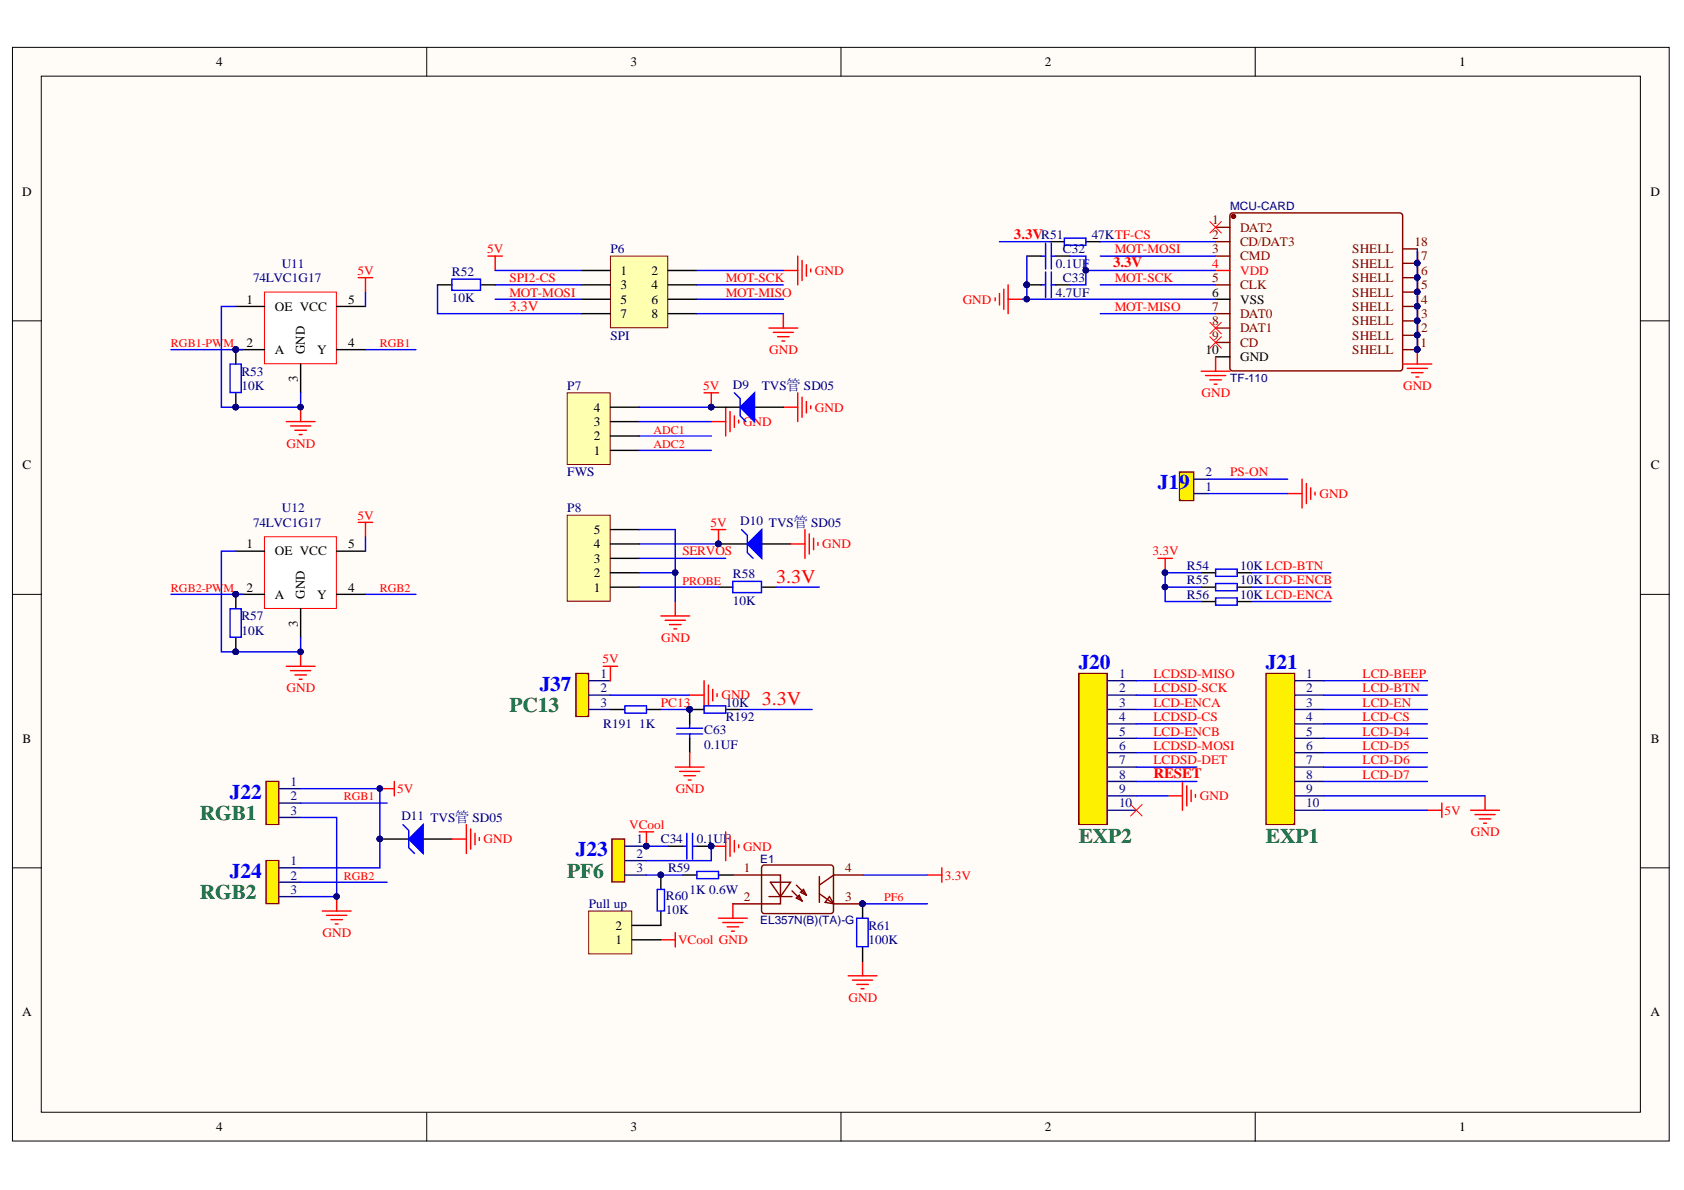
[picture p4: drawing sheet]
<svg xmlns="http://www.w3.org/2000/svg" width="297mm" height="210mm" viewBox="0 0 297 210" stroke-linecap="round" stroke-linejoin="round" font-family="sans-serif">
<defs><g id="words">
<g font-size="3.7" fill="#00f">
<text x="204.2" y="86.3">J19</text>
<text x="190.3" y="118">J20</text>
<text x="223.3" y="118">J21</text>
<text x="95.2" y="121.8">J37</text>
<text x="40.6" y="140.9">J22</text>
<text x="40.6" y="154.8">J24</text>
<text x="101.6" y="151">J23</text>
</g>
<g font-size="3.7" fill="#008000">
<text x="89.9" y="125.6">PC13</text>
<text x="35.2" y="144.7">RGB1</text>
<text x="190.3" y="148.7">EXP2</text>
<text x="223.3" y="148.7">EXP1</text>
<text x="100.1" y="154.8">PF6</text>
<text x="35.2" y="158.6">RGB2</text>
</g>
<g font-size="3.4" fill="#f00">
<text x="136.9" y="102.8">3.3V</text>
<text x="134.4" y="124.4">3.3V</text>
</g>
<g font-size="2.5" fill="#f00">
<text x="178.9" y="42.1">3.3VR51</text>
<text x="196.4" y="47.2">3.3V</text>
<text x="89.9" y="54.8">3.3V</text>
<text x="203.5" y="137.3">RESET</text>
</g>
<g font-size="2.3">
<text x="38.1" y="11.7">4</text>
<text x="111.2" y="11.7">3</text>
<text x="184.3" y="11.7">2</text>
<text x="257.4" y="11.7">1</text>
<text x="3.9" y="34.5">D</text>
<text x="291.1" y="34.5">D</text>
<text x="43.5" y="53.6">1</text>
<text x="61.4" y="53.6">5</text>
<text x="109.5" y="48.5">1</text>
<text x="109.5" y="51">3</text>
<text x="109.5" y="53.6">5</text>
<text x="114.9" y="48.5">2</text>
<text x="114.9" y="51">4</text>
<text x="114.9" y="53.6">6</text>
<text x="213.8" y="52.3">6</text>
<text x="218.7" y="53.6">VSS</text>
<text x="48.5" y="54.8">OE VCC</text>
<text x="109.5" y="56.1">7</text>
<text x="114.9" y="56.1">8</text>
<text x="43.5" y="61.2">2</text>
<text x="48.5" y="62.4">A</text>
<text x="53.8" y="62.4" transform="rotate(-90 53.8 62.4)">GND</text>
<text x="56" y="62.4">Y</text>
<text x="61.4" y="61.2">4</text>
<text x="212.6" y="62.4">10</text>
<text x="218.7" y="63.7">GND</text>
<text x="52.5" y="67.4" transform="rotate(-90 52.5 67.4)">3</text>
<text x="104.8" y="77.7">2</text>
<text x="104.8" y="75.1">3</text>
<text x="104.8" y="72.6">4</text>
<text x="4" y="82.8">C</text>
<text x="104.8" y="80.2">1</text>
<text x="291.2" y="82.8">C</text>
<text x="104.8" y="94.2">5</text>
<text x="43.5" y="96.7">1</text>
<text x="48.5" y="98">OE VCC</text>
<text x="61.4" y="96.7">5</text>
<text x="104.8" y="101.8">2</text>
<text x="104.8" y="99.2">3</text>
<text x="104.8" y="96.7">4</text>
<text x="43.5" y="104.4">2</text>
<text x="48.5" y="105.6">A</text>
<text x="53.8" y="105.6" transform="rotate(-90 53.8 105.6)">GND</text>
<text x="56" y="105.6">Y</text>
<text x="61.4" y="104.4">4</text>
<text x="104.8" y="104.4">1</text>
<text x="52.5" y="110.6" transform="rotate(-90 52.5 110.6)">3</text>
<text x="4" y="131">B</text>
<text x="291.2" y="131">B</text>
<text x="108.6" y="166.5">1</text>
<text x="108.6" y="164">2</text>
<text x="3.9" y="179.2">A</text>
<text x="291.1" y="179.2">A</text>
<text x="38.1" y="199.5">4</text>
<text x="111.2" y="199.5">3</text>
<text x="184.3" y="199.5">2</text>
<text x="257.4" y="199.5">1</text>
</g>
<g font-size="2.3" fill="#800">
<text x="213.8" y="39.6">1</text>
<text x="218.7" y="40.9">DAT2</text>
<text x="213.8" y="42.1">2</text>
<text x="213.8" y="44.7">3</text>
<text x="218.7" y="43.4">CD/DAT3</text>
<text x="218.7" y="45.9">CMD</text>
<text x="238.5" y="47.2">SHELL</text>
<text x="238.5" y="44.7">SHELL</text>
<text x="249.5" y="45.9">17</text>
<text x="249.5" y="43.4">18</text>
<text x="213.8" y="49.7">5</text>
<text x="218.7" y="51">CLK</text>
<text x="238.5" y="52.3">SHELL</text>
<text x="238.5" y="49.7">SHELL</text>
<text x="249.5" y="53.6">14</text>
<text x="249.5" y="51">15</text>
<text x="249.5" y="48.5">16</text>
<text x="213.8" y="54.8">7</text>
<text x="213.8" y="57.4">8</text>
<text x="213.8" y="59.9">9</text>
<text x="218.7" y="56.1">DAT0</text>
<text x="218.7" y="58.6">DAT1</text>
<text x="238.5" y="59.9">SHELL</text>
<text x="238.5" y="57.4">SHELL</text>
<text x="238.5" y="54.8">SHELL</text>
<text x="249.5" y="58.6">12</text>
<text x="249.5" y="56.1">13</text>
<text x="218.7" y="61.2">CD</text>
<text x="238.5" y="62.4">SHELL</text>
<text x="249.5" y="61.2">1</text>
<text x="250.6" y="61.2">1</text>
<text x="131.2" y="153.8">1</text>
<text x="149.1" y="153.8">4</text>
<text x="131.2" y="158.9">2</text>
<text x="149.1" y="158.9">3</text>
</g>
<g font-size="2.3" fill="#000080">
<text x="49.7" y="47.2">U11</text>
<text x="107.7" y="44.7">P6</text>
<text x="186.2" y="47.2">0.1UF</text>
<text x="187.5" y="44.7">C32</text>
<text x="192.6" y="42.1">47KTF-CS</text>
<text x="44.7" y="49.7">74LVC1G17</text>
<text x="79.7" y="53.3">10K</text>
<text x="79.7" y="48.7">R52</text>
<text x="186.2" y="52.3">4.7UF</text>
<text x="187.5" y="49.7">C33</text>
<text x="107.7" y="59.9">SPI</text>
<text x="42.6" y="68.8">10K</text>
<text x="42.6" y="66.2">R53</text>
<text x="100.1" y="68.8">P7</text>
<text x="129.3" y="68.5">D9</text>
<text x="134.4" y="68.8">TVS管 SD05</text>
<text x="100.1" y="84">FWS</text>
<text x="44.7" y="92.9">74LVC1G17</text>
<text x="49.7" y="90.4">U12</text>
<text x="100.1" y="90.4">P8</text>
<text x="130.6" y="92.7">D10 TVS管 SD05</text>
<text x="209.3" y="100.5">R54</text>
<text x="218.7" y="100.5">10K LCD-BTN</text>
<text x="129.3" y="106.6">10K</text>
<text x="129.3" y="102">R58</text>
<text x="209.3" y="103.1">R55</text>
<text x="209.3" y="105.6">R56</text>
<text x="218.7" y="103.1">10K LCD-ENCB</text>
<text x="218.7" y="105.6">10K LCD-ENCA</text>
<text x="42.6" y="112">10K</text>
<text x="42.6" y="109.4">R57</text>
<text x="128" y="124.6">10K</text>
<text x="106.4" y="128.4">R191</text>
<text x="112.8" y="128.4">1K</text>
<text x="124.2" y="129.5">C63</text>
<text x="128" y="127.2">R192</text>
<text x="124.2" y="132">0.1UF</text>
<text x="70.8" y="144.7">D11 TVS管 SD05</text>
<text x="116.6" y="148.8">C34</text>
<text x="122.9" y="148.8">0.1UF</text>
<text x="117.8" y="153.8">R59</text>
<text x="103.9" y="160.2">Pull up</text>
<text x="117.4" y="158.7">R60</text>
<text x="117.4" y="161.2">10K</text>
<text x="121.6" y="157.7">1K 0.6W</text>
<text x="153.2" y="166.5">100K</text>
<text x="153.2" y="164">R61</text>
</g>
<g font-size="2.3" fill="#f00">
<text x="85.9" y="44.7">5V</text>
<text x="196.6" y="44.7">MOT-MOSI</text>
<text x="213.8" y="47.2">4</text>
<text x="63.1" y="48.5">5V</text>
<text x="89.9" y="49.7">SPI2-CS</text>
<text x="89.9" y="52.3">MOT-MOSI</text>
<text x="128" y="49.7">MOT-SCK</text>
<text x="128" y="52.3">MOT-MISO</text>
<text x="143.8" y="48.5">GND</text>
<text x="169.8" y="53.6">GND</text>
<text x="196.6" y="49.7">MOT-SCK</text>
<text x="218.7" y="48.5">VDD</text>
<text x="196.6" y="54.8">MOT-MISO</text>
<text x="135.7" y="62.4">GND</text>
<text x="124" y="68.8">5V</text>
<text x="211.9" y="70.1">GND</text>
<text x="247.5" y="68.8">GND</text>
<text x="131.1" y="75.1">GND</text>
<text x="143.8" y="72.6">GND</text>
<text x="50.5" y="79">GND</text>
<text x="217" y="84">PS-ON</text>
<text x="232.7" y="87.8">GND</text>
<text x="63.1" y="91.6">5V</text>
<text x="125.3" y="92.9">5V</text>
<text x="120.4" y="98">SERVOS</text>
<text x="145" y="96.7">GND</text>
<text x="203.3" y="98">3.3V</text>
<text x="116.6" y="113.2">GND</text>
<text x="106.3" y="117">5V</text>
<text x="203.5" y="119.6">LCDSD-MISO</text>
<text x="240.4" y="119.6">LCD-BEEP</text>
<text x="50.5" y="122.1">GND</text>
<text x="116.6" y="124.6">PC13</text>
<text x="127.3" y="123.4">GND</text>
<text x="203.5" y="122.1">LCDSD-SCK</text>
<text x="203.5" y="124.6">LCD-ENCA</text>
<text x="240.4" y="122.1">LCD-BTN</text>
<text x="240.4" y="124.6">LCD-EN</text>
<text x="203.5" y="127.2">LCDSD-CS</text>
<text x="203.5" y="129.7">LCD-ENCB</text>
<text x="240.4" y="127.2">LCD-CS</text>
<text x="240.4" y="129.7">LCD-D4</text>
<text x="203.5" y="132.3">LCDSD-MOSI</text>
<text x="203.5" y="134.8">LCDSD-DET</text>
<text x="240.4" y="132.3">LCD-D5</text>
<text x="240.4" y="134.8">LCD-D6</text>
<text x="240.4" y="137.4">LCD-D7</text>
<text x="70.1" y="139.9">5V</text>
<text x="119.2" y="139.9">GND</text>
<text x="211.6" y="141.2">GND</text>
<text x="254.8" y="143.7">5V</text>
<text x="85.3" y="148.8">GND</text>
<text x="111" y="146.2">VCool</text>
<text x="259.5" y="147.5">GND</text>
<text x="131.1" y="150">GND</text>
<text x="166.6" y="155.1">3.3V</text>
<text x="56.9" y="165.3">GND</text>
<text x="119.6" y="166.5">VCool GND</text>
<text x="149.7" y="176.7">GND</text>
</g>
<g font-size="2.3" fill="#11037f">
<text x="212.6" y="86.6">1</text>
<text x="212.6" y="84">2</text>
<text x="105.9" y="119.6">1</text>
<text x="197.4" y="119.6">1</text>
<text x="230.4" y="119.6">1</text>
<text x="105.9" y="122.1">2</text>
<text x="105.9" y="124.6">3</text>
<text x="197.4" y="122.1">2</text>
<text x="197.4" y="124.6">3</text>
<text x="230.4" y="122.1">2</text>
<text x="230.4" y="124.6">3</text>
<text x="197.4" y="127.2">4</text>
<text x="197.4" y="129.7">5</text>
<text x="230.4" y="127.2">4</text>
<text x="230.4" y="129.7">5</text>
<text x="197.4" y="132.3">6</text>
<text x="197.4" y="134.8">7</text>
<text x="197.4" y="137.4">8</text>
<text x="230.4" y="132.3">6</text>
<text x="230.4" y="134.8">7</text>
<text x="230.4" y="137.4">8</text>
<text x="51.3" y="138.6">1</text>
<text x="51.3" y="141.2">2</text>
<text x="51.3" y="143.7">3</text>
<text x="197.4" y="139.9">9</text>
<text x="197.4" y="142.4">10</text>
<text x="230.4" y="139.9">9</text>
<text x="230.4" y="142.4">10</text>
<text x="112.2" y="148.8">1</text>
<text x="51.3" y="152.6">1</text>
<text x="51.3" y="155.1">2</text>
<text x="112.2" y="151.3">2</text>
<text x="112.2" y="153.8">3</text>
<text x="51.3" y="157.7">3</text>
</g>
<g font-size="2.1" fill="#f00">
<text x="30.2" y="61.2">RGB1-PWM</text>
<text x="67" y="61.2">RGB1</text>
<text x="115.3" y="76.5">ADC1</text>
<text x="115.3" y="79">ADC2</text>
<text x="30.2" y="104.4">RGB2-PWM</text>
<text x="67" y="104.4">RGB2</text>
<text x="120.4" y="103.1">PROBE</text>
<text x="60.6" y="141.2">RGB1</text>
<text x="60.6" y="155.2">RGB2</text>
<text x="156" y="159">PF6</text>
</g>
<g font-size="2" fill="#000080">
<text x="217" y="37.1">MCU-CARD</text>
<text x="217" y="67.3">TF-110</text>
<text x="134.1" y="152.1">E1</text>
<text x="134.1" y="163">EL357N(B)(TA)-G</text>
</g>
</g></defs>
<g fill="#fffcf8" stroke="#000" stroke-width=".18">
<path d="M2.2 8.4h292.2v192.9h-292.2z"/>
<path d="M7.3 13.4h282v182.8h-282z"/>
</g>
<path d="M75.3 8.4v5M148.3 8.4v5M221.4 8.4v5M2.2 56.6h5.1M289.4 56.6h5.1M2.2 104.8h5.1M289.4 104.8h5.1M2.2 153.1h5.1M289.4 153.1h5.1M75.3 196.2v5.1M148.3 196.2v5.1M221.4 196.2v5.1" fill="none" stroke="#000" stroke-width=".18"/>
<path d="M175.5 52.5v.5M176.3 51.8v2M177.1 51v3.6M177.8 50.2v5.1M177.8 52.8h2.6" fill="none" stroke="#f00" stroke-width=".25"/>
<path d="M181.1 50.2h2.6M181.1 45.2h2.6M185.2 42.6h2.5M186.2 50.2h2.5M186.2 45.2h2.5M191.5 42.6h2.6" fill="none" stroke="#000" stroke-width=".25"/>
<path d="M183.7 50.2h.7M183.7 45.2h.7M184.4 42.9v4.6M184.4 48v4.5M185.4 50.2h.8M185.4 42.9v4.6M185.4 48v4.5M185.4 45.2h.8M187.7 42h3.8v1.3h-3.8z" fill="none" stroke="#00f" stroke-width=".25"/>
<circle cx="181.1" cy="50.2" r=".48" fill="#000080" stroke="#000080" stroke-width=".18"/>
<path d="M223.3 118.8h5v26.6h-5z" fill="#fdf101" stroke="#800000" stroke-width=".25"/>
<path d="M228.4 120.1h5.1M228.4 122.6h5.1M228.4 125.1h5.1M228.4 127.7h5.1M228.4 130.2h5.1M228.4 132.8h5.1M228.4 135.3h5.1M228.4 137.8h5.1M228.4 140.4h5.1M228.4 142.9h5.1" fill="none" stroke="#11037f" stroke-width=".25"/>
<path d="M190.3 118.8h5v26.6h-5z" fill="#fdf101" stroke="#800000" stroke-width=".25"/>
<path d="M195.4 120.1h5M195.4 122.6h5M195.4 125.1h5M195.4 127.7h5M195.4 130.2h5M195.4 132.8h5M195.4 135.3h5M195.4 137.8h5M195.4 140.4h5M195.4 142.9h5" fill="none" stroke="#11037f" stroke-width=".25"/>
<g fill="none" stroke="#f00" stroke-width=".25">
<path d="M125.5 93.4h2.5M126.7 93.4v2.5M116.6 108.6h5.1M117.3 109.4h3.6M118.1 110.2h2M118.9 110.9h.5M119.1 106.1v2.5M208.6 137.8v5.1M209.3 138.6v3.6M210.1 139.4v2M206 140.4h2.6M210.9 140.1v.5"/>
<path d="M251.8 142.9h2.5M254.3 141.7v2.5M259.4 142.9h5.1M260.2 143.7h3.5M260.9 144.4h2.1M261.7 145.2h.5M261.9 140.4v2.5"/>
</g>
<path d="M199.4 141.9l2.1 2M201.5 141.9l-2.1 2" fill="none" stroke="#f00" stroke-width=".18"/>
<path d="M126.7 103.6h2.6M134.4 103.6h2.5" fill="none" stroke="#000" stroke-width=".25"/>
<path d="M129.3 102.6h5v1.9h-5z" fill="none" stroke="#00f" stroke-width=".25"/>
<circle cx="126.7" cy="95.9" r=".48" fill="#000080" stroke="#000080" stroke-width=".18"/>
<path d="M100 90.9h7.6v15.2h-7.6z" fill="#ffffb0" stroke="#800000" stroke-width=".18"/>
<path d="M107.7 98.5h5.1M107.7 95.9h5.1M107.7 93.4h5.1M107.7 103.6h5.1M107.7 101h5.1" fill="none" stroke="#000" stroke-width=".25"/>
<path d="M59.4 158.2v2.5M56.8 160.7h5.1M57.6 161.5h3.6M58.4 162.2h2M59.1 163h.5" fill="none" stroke="#f00" stroke-width=".25"/>
<circle cx="59.4" cy="158.1" r=".48" fill="#000080" stroke="#000080" stroke-width=".18"/>
<path d="M46.9 137.8h2.3v7.6h-2.3z" fill="#fdf101" stroke="#800000" stroke-width=".25"/>
<path d="M49.2 139.1h3.8M49.2 141.7h3.8M49.2 144.2h3.8" fill="none" stroke="#11037f" stroke-width=".25"/>
<path d="M46.7 51.5h12.6v12.7h-12.6z" fill="#fff" stroke="#f00" stroke-width=".18"/>
<path d="M41.6 54.1h5.1M59.4 54.1h5.1M41.6 69.3v2.5M46.7 61.7h-5.1v2.5M53 64.2v5.1M59.4 61.7h5.1M211.9 101h2.5M211.9 103.6h2.5M211.9 106.1h2.5M218.2 101h2.6M218.2 103.6h2.6M218.2 106.1h2.6" fill="none" stroke="#000" stroke-width=".25"/>
<g fill="#000080" stroke="#000080" stroke-width=".18">
<circle cx="41.6" cy="61.6" r=".48"/>
<circle cx="41.6" cy="71.8" r=".48"/>
<circle cx="53" cy="71.8" r=".48"/>
<circle cx="67" cy="139.1" r=".48"/>
<circle cx="205.5" cy="101" r=".49"/>
</g>
<path d="M40.6 64.2h2v5h-2zM214.4 100.4h3.8v1.3h-3.8zM214.4 102.9h3.8v1.3h-3.8zM214.4 105.5h3.8v1.2h-3.8z" fill="none" stroke="#00f" stroke-width=".25"/>
<path d="M63.2 49h2.5M64.5 49v2.5M50.5 74.4h5.1M51.3 75.1h3.5M52 75.9h2M52.8 76.7h.5M53 71.8v2.6M204.3 98.5h2.5M205.5 98.5v2.5M67 139.1h2.6M69.6 137.8v2.6" fill="none" stroke="#f00" stroke-width=".25"/>
<path d="M46.9 151.8h2.3v7.6h-2.3z" fill="#fdf101" stroke="#800000" stroke-width=".25"/>
<path d="M49.2 153.1h3.8M49.2 155.6h3.8M49.2 158.2h3.8" fill="none" stroke="#11037f" stroke-width=".25"/>
<path d="M46.7 94.7h12.6v12.6h-12.6z" fill="#fff" stroke="#f00" stroke-width=".18"/>
<path d="M41.6 97.2h5.1M59.4 97.2h5.1M41.6 112.5v2.5M46.7 104.8h-5.1v2.6M53 107.4v5.1M59.4 104.8h5.1" fill="none" stroke="#000" stroke-width=".25"/>
<g fill="#000080" stroke="#000080" stroke-width=".18">
<circle cx="41.6" cy="104.8" r=".48"/>
<circle cx="41.6" cy="115" r=".48"/>
<circle cx="53" cy="115" r=".48"/>
</g>
<path d="M40.6 107.4h2v5h-2z" fill="none" stroke="#00f" stroke-width=".25"/>
<path d="M63.2 92.1h2.5M64.5 92.1v2.6M50.5 117.5h5.1M51.3 118.3h3.5M52 119.1h2M52.8 119.8h.5M53 115v2.5" fill="none" stroke="#f00" stroke-width=".25"/>
<path d="M107.9 148h2.3v7.6h-2.3z" fill="#fdf101" stroke="#800000" stroke-width=".25"/>
<path d="M110.2 149.3h3.8M110.2 151.8h3.8M110.2 154.3h3.8" fill="none" stroke="#11037f" stroke-width=".25"/>
<g fill="#000080" stroke="#000080" stroke-width=".18">
<circle cx="114" cy="149.2" r=".48"/>
<circle cx="125.4" cy="149.2" r=".48"/>
</g>
<path d="M117.8 149.3h2.6M120.4 154.3h2.5M122.9 149.3h2.6M126.7 154.3h2.6" fill="none" stroke="#000" stroke-width=".25"/>
<path d="M120.4 149.3h.7M121.1 147v4.6M122.2 149.3h.7M122.2 147v4.6M122.9 153.7h3.8v1.3h-3.8z" fill="none" stroke="#00f" stroke-width=".25"/>
<path d="M208.1 83.3h2.5v5h-2.5z" fill="#fdf101" stroke="#800000" stroke-width=".25"/>
<path d="M210.6 87.1h2.5M210.6 84.5h2.5" fill="none" stroke="#11037f" stroke-width=".25"/>
<path d="M227.1 87.1h2.6M229.7 84.5v5.1M230.4 85.3v3.5M231.2 86v2.1M232 86.8v.5" fill="none" stroke="#f00" stroke-width=".25"/>
<path d="M100 69.3h7.6v12.6h-7.6z" fill="#ffffb0" stroke="#800000" stroke-width=".18"/>
<path d="M107.7 79.4h5.1M107.7 76.9h5.1M107.7 74.4h5.1M107.7 71.8h5.1" fill="none" stroke="#000" stroke-width=".25"/>
<g fill="none" stroke="#f00" stroke-width=".25">
<path d="M86.1 45.2h2.5M87.3 45.2v2.5M135.6 57.9h5.1M136.4 58.6h3.6M137.2 59.4h2M138.2 47.7h2.5M138.2 55.3v2.6M140.7 45.2v5M141.5 45.9v3.6M142.2 46.7v2M143 47.5v.5M124.2 69.3h2.5"/>
<path d="M125.5 69.3v2.5M125.5 74.4h2.5M128 71.8v5.1M128.8 72.6v3.5M129.5 73.4v2M130.3 74.1v.5M137.9 60.1h.5"/>
</g>
<circle cx="125.4" cy="71.8" r=".48" fill="#000080" stroke="#000080" stroke-width=".18"/>
<path d="M107.7 45.2h10.1v12.6h-10.1z" fill="#ffffb0" stroke="#800000" stroke-width=".18"/>
<g fill="none" stroke="#000" stroke-width=".25">
<path d="M102.6 47.7h5.1M102.6 50.2h5.1M102.6 52.8h5.1M102.6 55.3h5.1M117.8 47.7h5.1M117.8 50.2h5.1M117.8 52.8h5.1M117.8 55.3h5.1M214.4 52.8h2.6M214.4 62.9h2.6M116.6 154.3v2.6M152.2 159.4v2.6"/>
<path d="M116.6 160.7v2.5M152.2 167v2.6"/>
</g>
<g fill="none" stroke="#800" stroke-width=".25">
<path d="M217 37.8l.4-.2h29.8l.2 .5-.1 27.1-.4 .2h-29.7l-.3-.5zM214.4 40.1h2.6M214.4 42.6h2.6M214.4 45.2h2.6M214.4 50.2h2.6M214.4 55.3h2.6M214.4 57.9h2.6M247.5 59.1h2.5M247.5 56.6h2.5M247.5 54.1h2.5M247.5 51.5h2.5M247.5 49h2.5"/>
<path d="M247.5 46.4h2.5M247.5 43.9h2.5M214.4 60.4h2.6M247.5 61.7h2.5M129.3 154.3h8.4v5.1h-8.4M134.4 152.8l.4-.2h12l.2 .5-.1 7.8-.4 .3-11.9-.1-.3-.5zM135.6 158.2h4.1M135.9 155.6h3.5l-1.7 2.6zM139.7 157.1l1.8 1.8M140.5 158.4l.5-.5 .5 1zM140.5 156.1l1.7 1.8M141.2 157.4l.5-.5 .5 1z"/>
<path d="M144.5 157.6l2.6 1.8M144.5 154.6v4.6M146.3 158.2l.8 1.2-1.6-.2zM147.1 159.4h5.1M152.2 154.3h-5.1l-2.6 1.8"/>
</g>
<circle cx="217.6" cy="38.2" r=".36" fill="#800" stroke="#800" stroke-width=".25"/>
<g fill="none" stroke="#f00" stroke-width=".25">
<path d="M214.4 47.7h2.6M211.9 65.5h5.1M212.6 66.2h3.6M213.4 67h2M214.2 67.8h.5M214.4 62.9v2.6M247.5 64.2h5M248.2 65h3.6M249 65.7h2M249.7 66.5h.6M250 61.7v2.5M112.8 146.7h2.5"/>
<path d="M114 146.7v2.6M125.5 149.3h2.5M128 146.7v5.1M128.8 147.5v3.5M129.3 159.4v2.6M129.5 148.3v2M130.3 149v.5M163.6 154.3h2.5M166.1 153.1v2.5M116.6 165.8h2.5M119.1 164.5v2.5M126.7 162h5.1"/>
<path d="M127.5 162.7h3.6M128.3 163.5h2M129 164.2h.5M149.6 172.1h5.1M150.4 172.9h3.5M151.1 173.6h2.1M151.9 174.4h.5M152.2 169.6v2.5"/>
</g>
<g fill="#000080" stroke="#000080" stroke-width=".18">
<circle cx="250" cy="61.6" r=".48"/>
<circle cx="250" cy="59.1" r=".48"/>
<circle cx="250" cy="56.6" r=".48"/>
<circle cx="250" cy="54" r=".48"/>
<circle cx="250" cy="51.5" r=".48"/>
<circle cx="250" cy="49" r=".48"/>
<circle cx="250" cy="46.4" r=".48"/>
<circle cx="119.1" cy="101" r=".48"/>
<circle cx="41.6" cy="71.8" r=".48"/>
<circle cx="41.6" cy="61.6" r=".48"/>
<circle cx="53" cy="71.8" r=".48"/>
<circle cx="205.5" cy="103.5" r=".49"/>
<circle cx="67" cy="148" r=".48"/>
<circle cx="67" cy="139.1" r=".48"/>
<circle cx="41.6" cy="115" r=".48"/>
<circle cx="41.6" cy="104.8" r=".48"/>
<circle cx="53" cy="115" r=".48"/>
<circle cx="125.4" cy="71.8" r=".48"/>
<circle cx="59.4" cy="158.1" r=".48"/>
<circle cx="191.5" cy="47.7" r=".48"/>
<circle cx="181.1" cy="50.2" r=".48"/>
<circle cx="181.1" cy="52.8" r=".48"/>
<circle cx="205.5" cy="101" r=".49"/>
<circle cx="114" cy="149.2" r=".48"/>
<circle cx="125.4" cy="149.2" r=".48"/>
<circle cx="152.1" cy="159.4" r=".48"/>
<circle cx="116.5" cy="154.3" r=".48"/>
</g>
<path d="M213.4 39.1l2 2M215.4 39.1l-2 2M213.4 56.8l2 2.1M213.4 59.4l2 2M215.4 56.8l-2 2.1M215.4 59.4l-2 2" fill="none" stroke="#f00" stroke-width=".18"/>
<g fill="none" stroke="#00f" stroke-width=".25">
<path d="M41.6 54.1h-2.5v17.7h13.9v-2.5M64.5 51.5v2.6M77.2 50.2v5.1h25.4M87.3 47.7h15.3M87.3 50.2h15.3M87.3 52.8h15.3M122.9 47.7h15.3M122.9 50.2h15.3M122.9 52.8h15.3M122.9 55.3h15.3M176.3 42.6h8.9M181.1 45.2v7.6h-.7"/>
<path d="M181.1 52.8h33.3M188.7 45.2h2.8v5h-2.8M191.5 47.7h22.9M194.1 50.2h20.3M194.1 55.3h20.3M194.1 42.6h20.3M194.1 45.2h20.3M250 43.9v17.8M30.2 61.7h12.7M64.5 61.7h8.9M112.8 71.8h12.7M112.8 74.4h12.7"/>
<path d="M112.8 76.9h12.7M112.8 79.4h12.7M41.6 97.2h-2.5v17.8h13.9v-2.5M64.5 94.7v2.5M112.8 93.4h6.3v12.7M112.8 98.5h15.2M213.1 87.1h14M213.1 84.5h14M30.2 104.8h12.7M64.5 104.8h8.9M112.8 103.6h13.9M112.8 101h6.3"/>
<path d="M136.9 103.6h7.6M205.5 103.6h6.4M211.9 101h-6.4v5.1h6.4M220.8 103.6h14M220.8 101h14M220.8 106.1h14M53 139.1h14v14h-14M200.4 125.1h10.7M200.4 130.2h10.7M200.4 135.3h10.7M200.4 137.8h10.7M200.4 122.6h10.7"/>
<path d="M200.4 120.1h10.7M200.4 127.7h10.7M200.4 132.8h10.7M233.5 125.1h18.3M233.5 130.2h18.3M233.5 135.3h18.3M233.5 137.8h18.3M233.5 122.6h18.3M233.5 120.1h18.3M233.5 127.7h18.3M233.5 132.8h18.3M53 144.2h6.4v14h-6.4"/>
<path d="M53 141.7h15.3M53 155.6h15.3M114 149.3h3.8M115.9 156.9h1.3v3.8h-1.3zM125.5 149.3v2.5h-11.5M152.2 154.3h11.4M152.2 159.4h11.4M200.4 140.4h5.6M233.5 140.4h28.4M233.5 142.9h18.3M151.1 162h2v5h-2z"/>
</g>
<path d="M103.8 160.7h7.6v7.6h-7.6z" fill="#ffffb0" stroke="#800000" stroke-width=".18"/>
<path d="M77.2 50.2h2.5M84.8 50.2h2.5M126.7 95.9h5.1M134.4 95.9h5M111.5 165.8h5.1M111.5 163.2h5.1" fill="none" stroke="#000" stroke-width=".25"/>
<path d="M79.7 49.2h5v2h-5zM114 154.3h6.4" fill="none" stroke="#00f" stroke-width=".25"/>
<g fill="#000080" stroke="#000080" stroke-width=".18">
<circle cx="116.5" cy="154.3" r=".48"/>
<circle cx="126.7" cy="95.9" r=".48"/>
</g>
<path d="M131.8 95.9l2.6-2.5v5.1z" fill="#00f"/>
<path d="M112.8 95.9h13.9M130.8 93.4l1 1v3.1l1 1M131.8 95.9l2.6-2.5v5.1z" fill="none" stroke="#00f" stroke-width=".25"/>
<g fill="#000080" stroke="#000080" stroke-width=".18">
<circle cx="126.7" cy="95.9" r=".48"/>
<circle cx="67" cy="148" r=".48"/>
</g>
<path d="M139.4 95.9h2.6M142 93.4v5.1M142.7 94.2v3.5M143.5 94.9v2.1M144.3 95.7v.5" fill="none" stroke="#f00" stroke-width=".25"/>
<path d="M67 148h5.1M74.6 148h5.1" fill="none" stroke="#000" stroke-width=".25"/>
<path d="M72.1 148l2.5-2.5v5z" fill="#00f"/>
<path d="M71.1 145.5l1 1v3l1 1M72.1 148l2.5-2.5v5z" fill="none" stroke="#00f" stroke-width=".25"/>
<g fill="#000080" stroke="#000080" stroke-width=".18">
<circle cx="67" cy="148" r=".48"/>
<circle cx="125.4" cy="71.8" r=".48"/>
</g>
<path d="M138.2 71.8h2.5M140.7 69.3v5.1M141.5 70.1v3.5M142.2 70.8v2M143 71.6v.5M79.7 148h2.6M82.3 145.5v5M83 146.2v3.6M83.8 147v2M84.5 147.7v.6" fill="none" stroke="#f00" stroke-width=".25"/>
<path d="M125.5 71.8h5M133.1 71.8h5.1" fill="none" stroke="#000" stroke-width=".25"/>
<path d="M130.5 71.8l2.6-2.5v5.1z" fill="#00f"/>
<path d="M129.5 69.3l1 1v3.1l1.1 1M130.5 71.8l2.6-2.5v5.1z" fill="none" stroke="#00f" stroke-width=".25"/>
<circle cx="125.4" cy="71.8" r=".48" fill="#000080" stroke="#000080" stroke-width=".18"/>
<path d="M101.6 118.8h2.2v7.6h-2.2z" fill="#fdf101" stroke="#800000" stroke-width=".25"/>
<path d="M103.9 120.1h3.8M103.9 122.6h3.8M103.9 125.1h3.8" fill="none" stroke="#11037f" stroke-width=".25"/>
<path d="M106.4 117.5h2.5M107.7 117.5v2.6M119.1 135.3h5.1M119.9 136.1h3.5M120.6 136.8h2.1M121.4 137.6h.5M121.7 122.6h2.5M121.7 132.8v2.5M124.2 120.1v5M125 120.8v3.6M125.7 121.6v2M126.5 122.4v.5" fill="none" stroke="#f00" stroke-width=".25"/>
<path d="M107.7 122.6h14M110.2 124.5h3.8v1.3h-3.8zM116.6 125.1h5.1M119.4 128.4h4.5M119.4 129.5h4.5M121.7 127.7v.7M121.7 129.5v.7M124.2 124.5h3.8v1.3h-3.8zM130.5 125.1h12.8" fill="none" stroke="#00f" stroke-width=".25"/>
<path d="M107.7 125.1h2.5M114 125.1h2.6M121.7 130.2v2.6M124.2 125.1h-2.5v2.6M128 125.1h2.5" fill="none" stroke="#000" stroke-width=".25"/>
<circle cx="121.6" cy="125.1" r=".48" fill="#000080" stroke="#000080" stroke-width=".18"/>
<use href="#words"/>
</svg>
